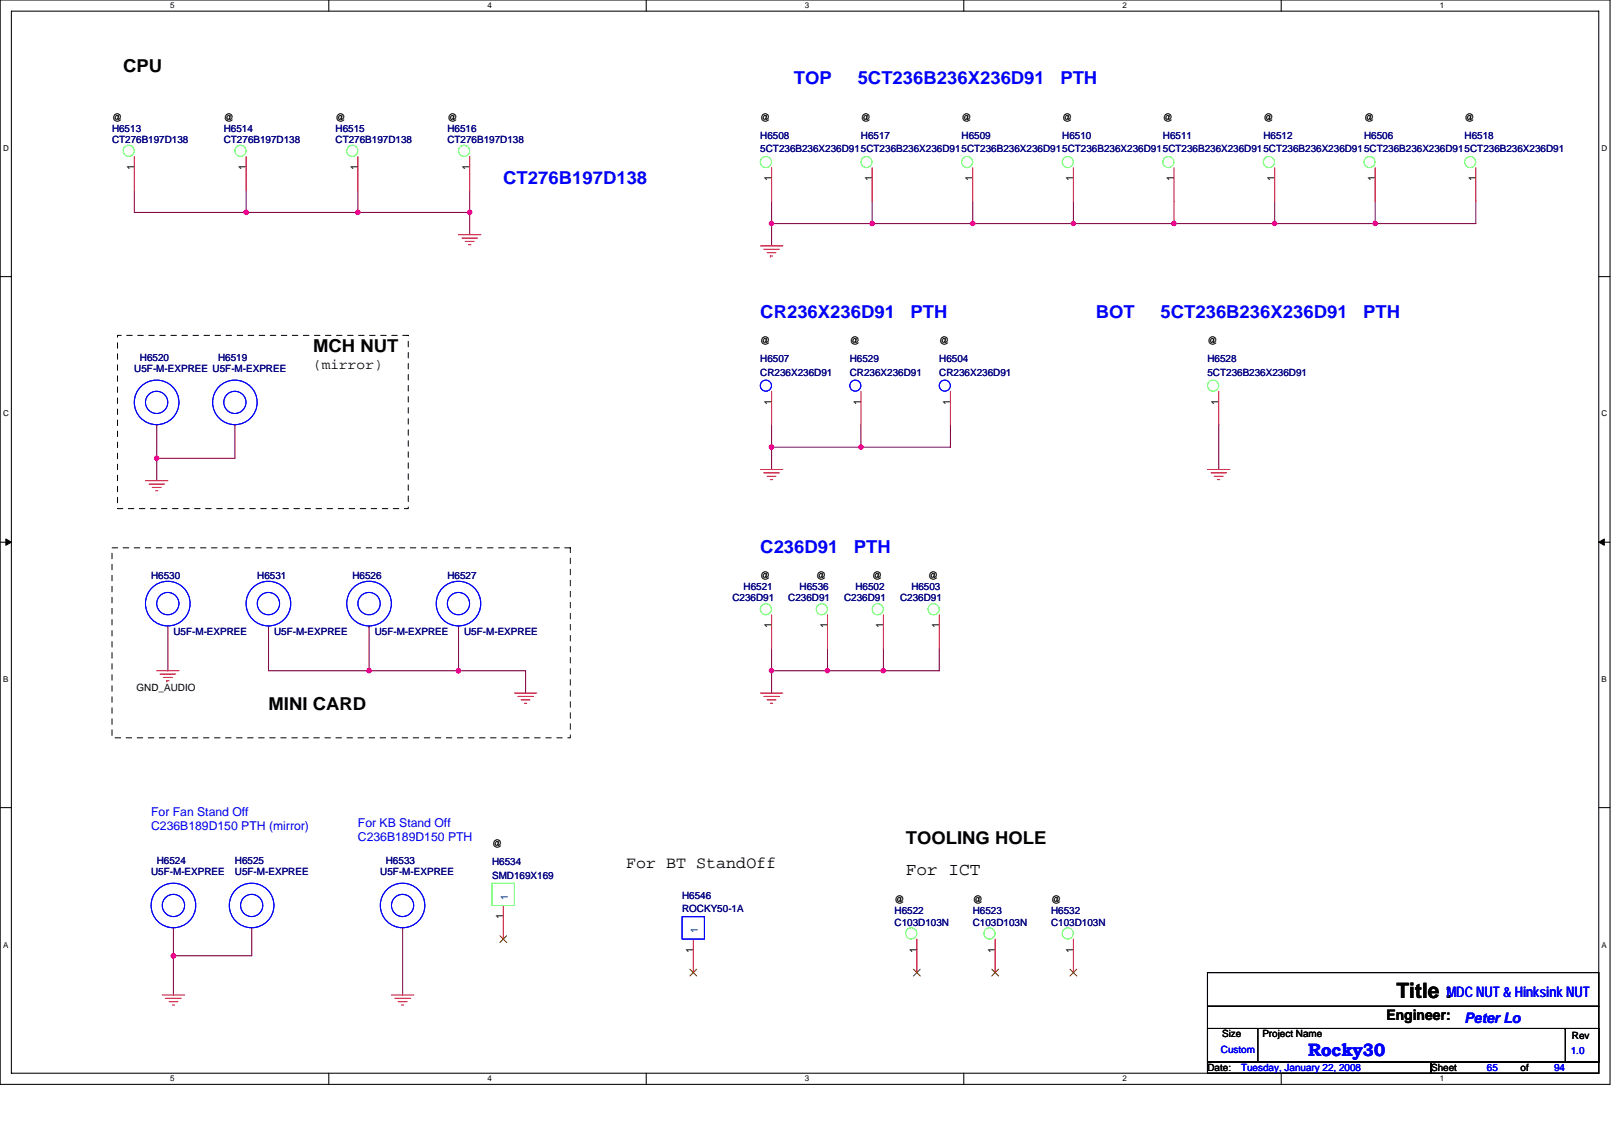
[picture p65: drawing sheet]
<svg xmlns="http://www.w3.org/2000/svg" width="297mm" height="210mm" viewBox="0 0 297 210" stroke-linecap="round" stroke-linejoin="round" font-family="sans-serif">
<defs><g id="words">
<text font-size="3.9" x="257" y="183.6">Title :</text>
<g font-size="3.3">
<text x="22.7" y="13.3">CPU</text>
<text x="57.6" y="64.8">MCH NUT</text>
<text x="49.4" y="130.6">MINI CARD</text>
<text x="166.7" y="155.3">TOOLING HOLE</text>
<text x="166.7" y="161">For ICT</text>
</g>
<g font-size="3.3" fill="#00f">
<text x="146.1" y="15.4">TOP</text>
<text x="157.8" y="15.4">5CT236B236X236D91</text>
<text x="195.1" y="15.4">PTH</text>
<text x="92.6" y="33.9">CT276B197D138</text>
<text x="139.9" y="58.6">CR236X236D91</text>
<text x="167.6" y="58.6">PTH</text>
<text x="201.6" y="58.6">BOT</text>
<text x="213.6" y="58.6">5CT236B236X236D91</text>
<text x="250.9" y="58.6">PTH</text>
<text x="139.9" y="101.8">C236D91</text>
<text x="157.2" y="101.8">PTH</text>
<text x="240.7" y="194.4">Rocky30</text>
</g>
<text font-size="3.1" x="115.2" y="159.8">For BT StandOff</text>
<g font-size="2.7">
<text x="57.6" y="68">(mirror)</text>
<text x="255.2" y="187.6">Engineer:</text>
</g>
<g font-size="2.7" fill="#00f">
<text x="266.3" y="183.6">MDC NUT &amp; Hinksink NUT</text>
<text x="269.6" y="188.2">Peter Lo</text>
</g>
<g font-size="2.2" fill="#00f">
<text x="27.8" y="150.2">For Fan Stand Off</text>
<text x="27.8" y="152.7">C236B189D150 PTH (mirror)</text>
<text x="65.9" y="152.2">For KB Stand Off</text>
<text x="65.9" y="154.8">C236B189D150 PTH</text>
</g>
<g font-size="1.8">
<text x="20.6" y="22.2">@</text>
<text x="41.2" y="22.2">@</text>
<text x="61.8" y="22.2">@</text>
<text x="82.3" y="22.2">@</text>
<text x="139.9" y="22.2">@</text>
<text x="158.5" y="22.2">@</text>
<text x="177" y="22.2">@</text>
<text x="195.5" y="22.2">@</text>
<text x="214" y="22.2">@</text>
<text x="232.5" y="22.2">@</text>
<text x="251" y="22.2">@</text>
<text x="269.6" y="22.2">@</text>
<text x="24.7" y="31.3" transform="rotate(-90 24.7 31.3)">1</text>
<text x="45.3" y="31.3" transform="rotate(-90 45.3 31.3)">1</text>
<text x="65.8" y="31.3" transform="rotate(-90 65.8 31.3)">1</text>
<text x="86.4" y="31.3" transform="rotate(-90 86.4 31.3)">1</text>
<text x="142" y="33.3" transform="rotate(-90 142 33.3)">1</text>
<text x="160.5" y="33.3" transform="rotate(-90 160.5 33.3)">1</text>
<text x="179" y="33.3" transform="rotate(-90 179 33.3)">1</text>
<text x="197.5" y="33.3" transform="rotate(-90 197.5 33.3)">1</text>
<text x="216" y="33.3" transform="rotate(-90 216 33.3)">1</text>
<text x="234.6" y="33.3" transform="rotate(-90 234.6 33.3)">1</text>
<text x="253.1" y="33.3" transform="rotate(-90 253.1 33.3)">1</text>
<text x="271.6" y="33.3" transform="rotate(-90 271.6 33.3)">1</text>
<text x="139.9" y="63.4">@</text>
<text x="156.4" y="63.4">@</text>
<text x="172.9" y="63.4">@</text>
<text x="222.2" y="63.4">@</text>
<text x="142" y="74.5" transform="rotate(-90 142 74.5)">1</text>
<text x="158.4" y="74.5" transform="rotate(-90 158.4 74.5)">1</text>
<text x="174.9" y="74.5" transform="rotate(-90 174.9 74.5)">1</text>
<text x="224.3" y="74.5" transform="rotate(-90 224.3 74.5)">1</text>
<text x="139.9" y="106.6">@</text>
<text x="150.2" y="106.6">@</text>
<text x="160.5" y="106.6">@</text>
<text x="170.8" y="106.6">@</text>
<text x="142" y="115.6" transform="rotate(-90 142 115.6)">1</text>
<text x="152.3" y="115.6" transform="rotate(-90 152.3 115.6)">1</text>
<text x="162.6" y="115.6" transform="rotate(-90 162.6 115.6)">1</text>
<text x="172.8" y="115.6" transform="rotate(-90 172.8 115.6)">1</text>
<text x="25.1" y="127.1">GND_AUDIO</text>
<text x="90.6" y="156">@</text>
<text x="164.6" y="166.2">@</text>
<text x="179" y="166.2">@</text>
<text x="193.4" y="166.2">@</text>
<text x="92.6" y="169.1" transform="rotate(-90 92.6 169.1)">1</text>
<text x="127.6" y="175.3" transform="rotate(-90 127.6 175.3)">1</text>
<text x="168.7" y="175.3" transform="rotate(-90 168.7 175.3)">1</text>
<text x="183.1" y="175.3" transform="rotate(-90 183.1 175.3)">1</text>
<text x="197.5" y="175.3" transform="rotate(-90 197.5 175.3)">1</text>
<text x="224.9" y="190.9">Size</text>
<text x="232.3" y="190.9">Project Name</text>
<text x="289.3" y="191.1">Rev</text>
<text x="222.2" y="197.1">Date:</text>
<text x="263.4" y="197.1">Sheet</text>
<text x="279.8" y="197.1">of</text>
</g>
<g font-size="1.8" fill="#000080">
<text x="20.6" y="24.3">H6513</text>
<text x="20.6" y="26.3">CT276B197D138</text>
<text x="41.2" y="24.3">H6514</text>
<text x="41.2" y="26.3">CT276B197D138</text>
<text x="61.8" y="24.3">H6515</text>
<text x="61.8" y="26.3">CT276B197D138</text>
<text x="82.3" y="24.3">H6516</text>
<text x="82.3" y="26.3">CT276B197D138</text>
<text x="139.9" y="25.5">H6508</text>
<text x="139.9" y="28">5CT236B236X236D915CT236B236X236D915CT236B236X236D915CT236B236X236D915CT236B236X236D915CT236B236X236D915CT236B236X236D915CT236B236X236D91</text>
<text x="158.5" y="25.5">H6517</text>
<text x="177" y="25.5">H6509</text>
<text x="195.5" y="25.5">H6510</text>
<text x="214" y="25.5">H6511</text>
<text x="232.5" y="25.5">H6512</text>
<text x="251" y="25.5">H6506</text>
<text x="269.6" y="25.5">H6518</text>
<text x="24.7" y="68.5">U5F-M-EXPREE U5F-M-EXPREE</text>
<text x="25.8" y="66.5">H6520</text>
<text x="40.1" y="66.5">H6519</text>
<text x="139.9" y="66.7">H6507</text>
<text x="139.9" y="69.1">CR236X236D91</text>
<text x="156.4" y="66.7">H6529</text>
<text x="156.4" y="69.1">CR236X236D91</text>
<text x="172.9" y="66.7">H6504</text>
<text x="172.9" y="69.1">CR236X236D91</text>
<text x="222.2" y="66.7">H6528</text>
<text x="222.2" y="69.1">5CT236B236X236D91</text>
<text x="27.8" y="106.6">H6530</text>
<text x="47.3" y="106.6">H6531</text>
<text x="64.9" y="106.6">H6526</text>
<text x="82.3" y="106.6">H6527</text>
<text x="134.8" y="110.7">C236D91</text>
<text x="136.9" y="108.6">H6521</text>
<text x="145.1" y="110.7">C236D91</text>
<text x="147.1" y="108.6">H6536</text>
<text x="155.4" y="110.7">C236D91</text>
<text x="157.4" y="108.6">H6502</text>
<text x="165.6" y="110.7">C236D91</text>
<text x="167.7" y="108.6">H6503</text>
<text x="31.9" y="116.9">U5F-M-EXPREE</text>
<text x="50.4" y="116.9">U5F-M-EXPREE</text>
<text x="69" y="116.9">U5F-M-EXPREE</text>
<text x="85.4" y="116.9">U5F-M-EXPREE</text>
<text x="27.8" y="161.1">U5F-M-EXPREE</text>
<text x="28.8" y="159">H6524</text>
<text x="43.2" y="159">H6525</text>
<text x="43.2" y="161.1">U5F-M-EXPREE</text>
<text x="70" y="161.1">U5F-M-EXPREE</text>
<text x="71" y="159">H6533</text>
<text x="90.6" y="159.2">H6534</text>
<text x="90.6" y="161.7">SMD169X169</text>
<text x="125.5" y="165.4">H6546</text>
<text x="125.5" y="167.9">ROCKY50-1A</text>
<text x="164.6" y="168.3">H6522</text>
<text x="164.6" y="170.3">C103D103N</text>
<text x="179" y="168.3">H6523</text>
<text x="179" y="170.3">C103D103N</text>
<text x="193.4" y="168.3">H6532</text>
<text x="193.4" y="170.3">C103D103N</text>
</g>
<g font-size="1.8" fill="#004080">
<text x="93.5" y="165.6" transform="rotate(-90 93.5 165.6)">1</text>
<text x="128.5" y="171.8" transform="rotate(-90 128.5 171.8)">1</text>
</g>
<g font-size="1.8" fill="#00f">
<text x="224.7" y="193.8">Custom</text>
<text x="228.4" y="197.1">Tuesday, January 22, 2008</text>
<text x="273.7" y="197.1">65</text>
<text x="286" y="197.1">94</text>
<text x="289.1" y="194">1.0</text>
</g>
<g font-size="1.5">
<text x="31.3" y="1.5">5</text>
<text x="89.7" y="1.5">4</text>
<text x="148.1" y="1.5">3</text>
<text x="206.6" y="1.5">2</text>
<text x="265" y="1.5">1</text>
<text x=".6" y="27.8">D</text>
<text x="294.8" y="27.8">D</text>
<text x=".6" y="76.6">C</text>
<text x="294.8" y="76.6">C</text>
<text x=".6" y="125.5">B</text>
<text x="294.8" y="125.5">B</text>
<text x=".6" y="174.4">A</text>
<text x="294.8" y="174.4">A</text>
<text x="31.3" y="199">5</text>
<text x="89.7" y="199">4</text>
<text x="148.1" y="199">3</text>
<text x="206.6" y="199">2</text>
<text x="265" y="199">1</text>
</g>
</g></defs>
<path d="M0 0h296.3v199.6h-296.3zM2.1 2.1h292.1v195.4h-292.1z" fill="none" stroke="#000" stroke-width=".19"/>
<g fill="#fff">
<path d="M31.3 .2h.8v1.6h-.8z"/>
<path d="M31.3 197.7h.8v1.6h-.8z"/>
</g>
<path d="M60.5 0v2.1M60.5 197.5v2.1" fill="none" stroke="#000" stroke-width=".19"/>
<g fill="#fff">
<path d="M89.7 .2h.8v1.6h-.8z"/>
<path d="M89.7 197.7h.8v1.6h-.8z"/>
</g>
<path d="M118.9 0v2.1M118.9 197.5v2.1" fill="none" stroke="#000" stroke-width=".19"/>
<g fill="#fff">
<path d="M148.1 .2h.8v1.6h-.8z"/>
<path d="M148.1 197.7h.8v1.6h-.8z"/>
</g>
<path d="M177.4 0v2.1M177.4 197.5v2.1" fill="none" stroke="#000" stroke-width=".19"/>
<g fill="#fff">
<path d="M206.6 .2h.8v1.6h-.8z"/>
<path d="M206.6 197.7h.8v1.6h-.8z"/>
</g>
<path d="M235.8 0v2.1M235.8 197.5v2.1" fill="none" stroke="#000" stroke-width=".19"/>
<g fill="#fff">
<path d="M265 .2h.8v1.6h-.8z"/>
<path d="M265 197.7h.8v1.6h-.8z"/>
<path d="M.6 26.5h1v1.6h-1z"/>
<path d="M294.8 26.5h1v1.6h-1z"/>
<path d="M.6 75.3h1v1.7h-1z"/>
<path d="M294.8 75.3h1v1.7h-1z"/>
</g>
<path d="M0 50.9h2.1M294.2 50.9h2.1" fill="none" stroke="#000" stroke-width=".19"/>
<g fill="#fff">
<path d="M.6 124.2h.9v1.6h-.9z"/>
<path d="M294.8 124.2h.9v1.6h-.9z"/>
</g>
<path d="M0 99.8h2.1M294.2 99.8h2.1" fill="none" stroke="#000" stroke-width=".19"/>
<path d="M1.1 99.2l1 .6-1 .6zM294.2 99.8l1.1-.6v1.2z" fill="#000" stroke="#000" stroke-width=".18"/>
<g fill="#fff">
<path d="M.5 173.1h1v1.6h-1z"/>
<path d="M294.7 173.1h1v1.6h-1z"/>
</g>
<path d="M0 148.6h2.1M294.2 148.6h2.1M222.2 179h72v16.5h-72zM222.2 189.3h9.3v6.2h-9.3zM222.2 195.5h41.2v2h-41.2zM222.2 185.2h72M231.7 189.3h56.4M263.4 195.5h30.8v2h-30.8zM288.1 189.3h6.1v6.2h-6.1zM288.1 189.3h.1M294.2 185.2h.1" fill="none" stroke="#000" stroke-width=".19"/>
<g fill="none" stroke="#800040" stroke-width=".19">
<path d="M24.7 35v4.1h20.6M45.3 35v4.1M45.3 39.1h.1M45.3 39.1h41.1M65.9 35v4.1M65.9 39.1h.1M86.4 39.1h.1M86.4 35v4.1M86.4 39.1v4.1M142 37v4.1M160.5 37v4.1M179 37v4.1"/>
<path d="M197.5 37v4.1M216.1 37v4.1M234.6 37v4.1M253.1 37v4.1M271.6 37v4.1h-129.6M142 41.1v4.2M142 41.1h.1M160.5 41.1h.1M179 41.1h.1M197.5 41.1h.1M216.1 41.1h.1M234.6 41.1h.1"/>
<path d="M253.1 41.1h.1M28.8 78.2v6.1M43.2 78.2v6.1h-14.4M142 78.2v4.1M158.5 78.2v4.1M174.9 78.2v4.1h-16.4M224.3 78.2v8.2M28.8 84.3v4.2M28.8 84.3h.1M142 82.3h.1M142 82.3v4.1M142 82.3h16.5"/>
<path d="M30.9 115.2v8.2M49.4 115.2v8.2h18.5M67.9 115.2h.1M67.9 115.2v8.2M84.4 115.2h.1M84.4 115.2v8.2M142 119.3v4.1M152.3 119.3v4.1M162.6 119.3v4.1M172.9 119.3v4.1h-10.3M67.9 123.4h.1M67.9 123.4h16.5"/>
<path d="M84.4 123.4h12.3v4.2M142 123.4h.1M142 123.4v4.2M142 123.4h10.3M152.3 123.4h10.3M162.6 123.4h.1M31.9 175.9h.1M31.9 170.8h.1M31.9 170.8v12.3M46.3 170.8v5.1h-14.4M74.1 170.8v12.3"/>
</g>
<g fill="#f0f" stroke="#f0f" stroke-width=".19">
<circle cx="86.4" cy="39.1" r=".4"/>
<circle cx="45.3" cy="39.1" r=".4"/>
<circle cx="65.9" cy="39.1" r=".4"/>
<circle cx="67.9" cy="123.4" r=".4"/>
<circle cx="84.4" cy="123.4" r=".4"/>
<circle cx="31.9" cy="175.9" r=".4"/>
<circle cx="28.8" cy="84.3" r=".4"/>
<circle cx="197.5" cy="41.1" r=".4"/>
<circle cx="142" cy="41.1" r=".4"/>
<circle cx="152.3" cy="123.4" r=".4"/>
<circle cx="142" cy="123.4" r=".4"/>
<circle cx="158.4" cy="82.3" r=".4"/>
<circle cx="142" cy="82.3" r=".4"/>
<circle cx="234.6" cy="41.1" r=".4"/>
<circle cx="160.5" cy="41.1" r=".4"/>
<circle cx="179" cy="41.1" r=".4"/>
<circle cx="162.6" cy="123.4" r=".4"/>
<circle cx="216" cy="41.1" r=".4"/>
<circle cx="253.1" cy="41.1" r=".4"/>
</g>
<g fill="none" stroke="#f00" stroke-width=".19">
<path d="M24.7 28.8v6.2M45.3 28.8v6.2M65.9 28.8v6.2M86.4 28.8v6.2M142 30.9v6.1M160.5 30.9v6.1M179 30.9v6.1M197.5 30.9v6.1M216.1 30.9v6.1M234.6 30.9v6.1M253.1 30.9v6.1M271.6 30.9v6.1"/>
<path d="M84.4 43.2h4.1M85 43.8h2.9M85.6 44.4h1.7M86.2 45h.5M139.9 45.3h4.2M140.6 45.9h2.8M141.2 46.5h1.6M141.8 47.1h.1M141.8 47.1h.4M28.8 78.2h.1M43.2 78.2h.1M142 72v6.2"/>
<path d="M158.5 72v6.2M174.9 72v6.2M224.3 72v6.2M26.8 88.5h4.1M27.4 89.1h2.9M28 89.7h1.7M28.6 90.3h.4M139.9 86.4h4.2M140.6 87h2.8M141.2 87.7h1.6M141.8 88.3h.4M222.2 86.4h4.2"/>
<path d="M222.9 87h2.8M223.5 87.7h1.6M224.1 88.3h.4M30.9 115.2h.1M49.4 115.2h.1M67.9 115.2h.1M84.4 115.2h.1M142 113.2v6.1M152.3 113.2v6.1M162.6 113.2v6.1M172.9 113.2v6.1M28.8 123.4h4.2"/>
<path d="M29.5 124.1h2.8M30.1 124.7h1.6M30.7 125.3h.1M30.7 125.3h.4M94.7 127.6h4.1M95.3 128.2h2.9M95.9 128.8h1.7M96.5 129.4h.4M139.9 127.6h4.2M140.6 128.2h2.8M141.2 128.8h1.6M141.8 129.4h.4"/>
<path d="M31.9 170.8h.1M46.3 170.8h.1M74.1 170.8h.1M92.6 166.6v6.2M127.6 172.8v6.2M168.7 172.8v6.2M183.2 172.8v6.2M197.5 172.8v6.2M29.9 183.1h4.1M30.5 183.7h2.9M31.1 184.3h1.6M31.7 185h.4"/>
<path d="M72 183.1h4.2M72.7 183.7h2.8M73.3 184.3h1.6M73.9 185h.4"/>
</g>
<path d="M21.6 61.7h53.5v31.9h-53.5zM20.6 100.8h84.4v35h-84.4z" fill="none" stroke="#000" stroke-width=".18" stroke-dasharray="1 1 1 1 1 1 1 1"/>
<g fill="none" stroke="#80ff80" stroke-width=".19">
<path d="M90.6 162.5h4.1v4.1h-4.1z"/>
<circle cx="23.7" cy="27.8" r="1.02"/>
<circle cx="44.2" cy="27.8" r="1.02"/>
<circle cx="64.8" cy="27.8" r="1.02"/>
<circle cx="85.4" cy="27.8" r="1.02"/>
<circle cx="141" cy="29.8" r="1.02"/>
<circle cx="159.5" cy="29.8" r="1.02"/>
<circle cx="178" cy="29.8" r="1.02"/>
<circle cx="196.5" cy="29.8" r="1.02"/>
<circle cx="215" cy="29.8" r="1.02"/>
<circle cx="233.5" cy="29.8" r="1.02"/>
<circle cx="252" cy="29.8" r="1.02"/>
<circle cx="270.6" cy="29.8" r="1.02"/>
<circle cx="223.3" cy="71" r="1.02"/>
<circle cx="141" cy="112.1" r="1.02"/>
<circle cx="151.2" cy="112.1" r="1.02"/>
<circle cx="161.5" cy="112.1" r="1.02"/>
<circle cx="171.8" cy="112.1" r="1.02"/>
<circle cx="167.7" cy="171.8" r="1.02"/>
<circle cx="182.1" cy="171.8" r="1.03"/>
<circle cx="196.5" cy="171.8" r="1.02"/>
</g>
<g fill="none" stroke="#00f" stroke-width=".19">
<path d="M125.5 168.7h4.1v4.1h-4.1z"/>
<circle cx="28.8" cy="74" r="4.1"/>
<circle cx="28.8" cy="74" r="2.05"/>
<circle cx="43.2" cy="74" r="4.1"/>
<circle cx="43.2" cy="74" r="2.04"/>
<circle cx="141" cy="71" r="1.02"/>
<circle cx="157.4" cy="71" r="1.02"/>
<circle cx="173.9" cy="71" r="1.02"/>
<circle cx="30.9" cy="111.1" r="4.1"/>
<circle cx="30.9" cy="111.1" r="2.05"/>
<circle cx="49.4" cy="111.1" r="4.1"/>
<circle cx="49.4" cy="111.1" r="2.05"/>
<circle cx="67.9" cy="111.1" r="4.1"/>
<circle cx="67.9" cy="111.1" r="2.05"/>
<circle cx="84.4" cy="111.1" r="4.1"/>
<circle cx="84.4" cy="111.1" r="2.05"/>
<circle cx="31.9" cy="166.6" r="4.1"/>
<circle cx="31.9" cy="166.6" r="2.05"/>
<circle cx="46.3" cy="166.6" r="4.1"/>
<circle cx="46.3" cy="166.6" r="2.04"/>
<circle cx="74.1" cy="166.6" r="4.1"/>
<circle cx="74.1" cy="166.6" r="2.04"/>
</g>
<path d="M92 172.2l1.3 1.3M93.2 172.2l-1.2 1.3M127 178.4l1.2 1.2M128.2 178.4l-1.2 1.2M168.1 178.4l1.3 1.2M169.4 178.4l-1.3 1.2M182.5 178.4l1.3 1.2M183.8 178.4l-1.3 1.2M196.9 178.4l1.3 1.2M198.2 178.4l-1.3 1.2" fill="none" stroke="#804000" stroke-width=".18"/>
<use href="#words"/>
</svg>
